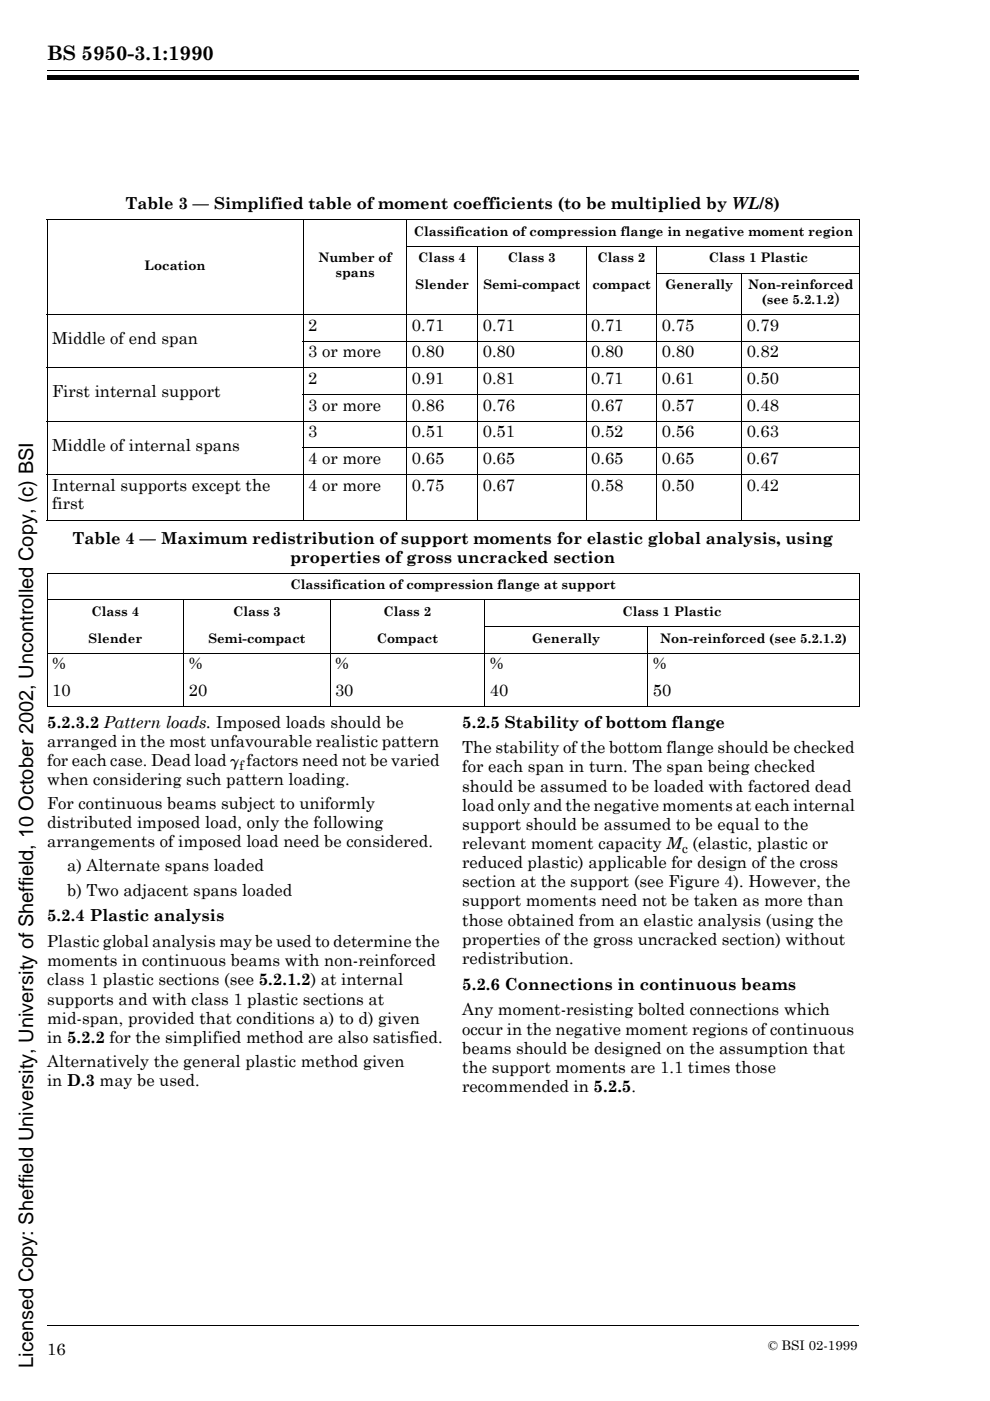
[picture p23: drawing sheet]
<svg xmlns="http://www.w3.org/2000/svg" width="210mm" height="297mm" viewBox="0 0 210 297" stroke-linecap="round" stroke-linejoin="round" font-family="sans-serif">
<defs><g id="words">
<g font-size="4.2">
<text x="10" y="12.8">BS 5950-3.1:1990</text>
<text x="7.1" y="290" transform="rotate(-90 7.1 290)">Licensed Copy: Sheffield University, University of Sheffield, 10 October 2002, Uncontrolled Copy, (c) BSI</text>
</g>
<g font-size="3.5">
<text x="26.6" y="44.4">Table 3 — Simplified table of moment coefficients (to be multiplied by WL/8)</text>
<text x="176.9" y="64.5">)</text>
<text x="65.4" y="70.1">2</text>
<text x="87.3" y="70.1">0.71</text>
<text x="102.4" y="70.1">0.71</text>
<text x="125.3" y="70.1">0.71</text>
<text x="140.3" y="70.1">0.75</text>
<text x="158.3" y="70.1">0.79</text>
<text x="11" y="72.9">Middle of end span</text>
<text x="65.4" y="75.8">3 or more</text>
<text x="87.3" y="75.8">0.80</text>
<text x="102.4" y="75.8">0.80</text>
<text x="125.3" y="75.8">0.80</text>
<text x="140.3" y="75.8">0.80</text>
<text x="158.3" y="75.8">0.82</text>
<text x="65.4" y="81.4">2</text>
<text x="87.3" y="81.4">0.91</text>
<text x="102.4" y="81.4">0.81</text>
<text x="125.3" y="81.4">0.71</text>
<text x="140.3" y="81.4">0.61</text>
<text x="158.3" y="81.4">0.50</text>
<text x="11" y="84.2">First internal support</text>
<text x="65.4" y="87.1">3 or more</text>
<text x="87.3" y="87.1">0.86</text>
<text x="102.4" y="87.1">0.76</text>
<text x="125.3" y="87.1">0.67</text>
<text x="140.3" y="87.1">0.57</text>
<text x="158.3" y="87.1">0.48</text>
<text x="11" y="95.5">Middle of internal spans</text>
<text x="65.4" y="92.7">3</text>
<text x="87.3" y="92.7">0.51</text>
<text x="102.4" y="92.7">0.51</text>
<text x="125.3" y="92.7">0.52</text>
<text x="140.3" y="92.7">0.56</text>
<text x="158.3" y="92.7">0.63</text>
<text x="65.4" y="98.3">4 or more</text>
<text x="87.3" y="98.3">0.65</text>
<text x="102.4" y="98.3">0.65</text>
<text x="125.3" y="98.3">0.65</text>
<text x="140.3" y="98.3">0.65</text>
<text x="158.3" y="98.3">0.67</text>
<text x="11" y="104">Internal supports except the</text>
<text x="65.4" y="104">4 or more</text>
<text x="87.3" y="104">0.75</text>
<text x="102.4" y="104">0.67</text>
<text x="125.3" y="104">0.58</text>
<text x="140.3" y="104">0.50</text>
<text x="158.3" y="104">0.42</text>
<text x="11" y="108">first</text>
<text x="15.4" y="115.3">Table 4 — Maximum redistribution of support moments for elastic global analysis, using</text>
<text x="61.5" y="119.3">properties of gross uncracked section</text>
<text x="11" y="141.9">%</text>
<text x="40" y="141.9">%</text>
<text x="71" y="141.9">%</text>
<text x="103.8" y="141.9">%</text>
<text x="138.4" y="141.9">%</text>
<text x="11" y="147.6">10</text>
<text x="40" y="147.6">20</text>
<text x="71" y="147.6">30</text>
<text x="103.8" y="147.6">40</text>
<text x="138.4" y="147.6">50</text>
<text x="10" y="154.2">5.2.3.2 Pattern loads. Imposed loads should be</text>
<text x="98" y="154.2">5.2.5 Stability of bottom flange</text>
<text x="10" y="158.3">arranged in the most unfavourable realistic pattern</text>
<text x="98" y="159.7">The stability of the bottom flange should be checked</text>
<text x="10" y="162.4">for each case. Dead load g factors need not be varied</text>
<text x="10" y="166.4">when considering such pattern loading.</text>
<text x="98" y="163.8">for each span in turn. The span being checked</text>
<text x="98" y="167.8">should be assumed to be loaded with factored dead</text>
<text x="10" y="171.5">For continuous beams subject to uniformly</text>
<text x="98" y="171.9">load only and the negative moments at each internal</text>
<text x="10" y="175.6">distributed imposed load, only the following</text>
<text x="10" y="179.6">arrangements of imposed load need be considered.</text>
<text x="98" y="176">support should be assumed to be equal to the</text>
<text x="98" y="180">relevant moment capacity M (elastic, plastic or</text>
<text x="14.2" y="184.8">a) Alternate spans loaded</text>
<text x="98" y="184.1">reduced plastic) applicable for design of the cross</text>
<text x="14.2" y="189.9">b) Two adjacent spans loaded</text>
<text x="98" y="188.1">section at the support (see Figure 4). However, the</text>
<text x="10" y="195.4">5.2.4 Plastic analysis</text>
<text x="98" y="192.2">support moments need not be taken as more than</text>
<text x="98" y="196.2">those obtained from an elastic analysis (using the</text>
<text x="10" y="200.8">Plastic global analysis may be used to determine the</text>
<text x="98" y="200.3">properties of the gross uncracked section) without</text>
<text x="10" y="204.9">moments in continuous beams with non-reinforced</text>
<text x="10" y="208.9">class 1 plastic sections (see 5.2.1.2) at internal</text>
<text x="98" y="204.4">redistribution.</text>
<text x="98" y="209.8">5.2.6 Connections in continuous beams</text>
<text x="10" y="213">supports and with class 1 plastic sections at</text>
<text x="98" y="215.3">Any moment-resisting bolted connections which</text>
<text x="10" y="217.1">mid-span, provided that conditions a) to d) given</text>
<text x="10" y="221.1">in 5.2.2 for the simplified method are also satisfied.</text>
<text x="98" y="219.4">occur in the negative moment regions of continuous</text>
<text x="10" y="226.2">Alternatively the general plastic method given</text>
<text x="98" y="223.4">beams should be designed on the assumption that</text>
<text x="98" y="227.4">the support moments are 1.1 times those</text>
<text x="10" y="230.3">in D.3 may be used.</text>
<text x="98" y="231.5">recommended in 5.2.5.</text>
<text x="10" y="287.4">16</text>
</g>
<g font-size="2.8">
<text x="87.7" y="50">Classification of compression flange in negative moment region</text>
<text x="30.6" y="57.2">Location</text>
<text x="67.5" y="55.7">Number of</text>
<text x="71.1" y="58.8">spans</text>
<text x="88.7" y="55.7">Class 4</text>
<text x="107.7" y="55.7">Class 3</text>
<text x="126.7" y="55.7">Class 2</text>
<text x="150.3" y="55.7">Class 1 Plastic</text>
<text x="88.1" y="61.3">Slender</text>
<text x="102.5" y="61.3">Semi-compact</text>
<text x="125.6" y="61.3">compact</text>
<text x="141.1" y="61.3">Generally</text>
<text x="158.6" y="61.3">Non-reinforced</text>
<text x="161.5" y="64.5">(see 5.2.1.2</text>
<text x="61.6" y="125">Classification of compression flange at support</text>
<text x="19.4" y="130.6">Class 4</text>
<text x="49.4" y="130.6">Class 3</text>
<text x="81.3" y="130.6">Class 2</text>
<text x="132" y="130.6">Class 1 Plastic</text>
<text x="18.8" y="136.3">Slender</text>
<text x="44.2" y="136.3">Semi-compact</text>
<text x="79.9" y="136.3">Compact</text>
<text x="112.9" y="136.3">Generally</text>
<text x="140" y="136.3">Non-reinforced (see 5.2.1.2)</text>
<text x="50.8" y="163.3">f</text>
<text x="144.6" y="180.9">c</text>
<text x="162.9" y="286.2">© BSI 02-1999</text>
</g>
</g></defs>
<g fill="#fff" stroke="#fff" stroke-width=".21">
<path d="M75.9 66.1h11.4a2.89 2.89 0 0 1 2.9 2.6h-6.2a1.17 1.17 0 0 0-1-1.4h-1.3v1.4h-5.8z"/>
<path d="M75.9 69.5h5.8v1.6a2.01 2.01 0 0 0 2.1-.5l.2-1.1 3.6 2.8h-11.7z"/>
<path d="M75.8 73h11.7a2.9 2.9 0 0 1 3 2.8h-6a1.22 1.22 0 0 0-1.4-1.4h-1.4v1.4h-5.8z"/>
<path d="M75.9 76.6h5.8v1.4h1.5a1.19 1.19 0 0 0 1.2-1.4h6.1a4 4 0 0 1-4.3 2.7h-10.3z"/>
<path d="M83.9 69.5h6.3a3 3 0 0 1-2.8 2.8z"/>
</g>
<g fill="none" stroke="#000" stroke-width=".21">
<path d="M10 15h172M9.9 46.6h172.5M10 46.7v63.5M64.3 46.5v63.8M86.2 52.2h96.2M86.3 46.5v63.8M101.3 52.1v58.2M124.3 52.1v58.2M139.2 57.9h43.2M139.3 52.1v58.2M157.3 57.8v52.5M182.3 46.7v63.5"/>
<path d="M9.9 66.7h172.5M9.9 78h172.5M64.2 72.3h118.2M9.9 89.3h172.5M64.2 83.6h118.2M64.2 94.9h118.2M9.9 100.6h172.5M9.9 110.3h172.5M9.9 121.6h172.3M9.9 127.2h172.3M9.9 138.5h172.3M10 121.7v28"/>
<path d="M39 127.1v22.8M70 127.1v22.8M102.7 132.9h79.5M102.8 127.1v22.8M137.4 132.7v17.2M182.2 121.7v28M9.9 149.8h172.3M10 281h172"/>
</g>
<path d="M10 16h172v1h-172z" fill="#000"/>
<use href="#words"/>
</svg>
